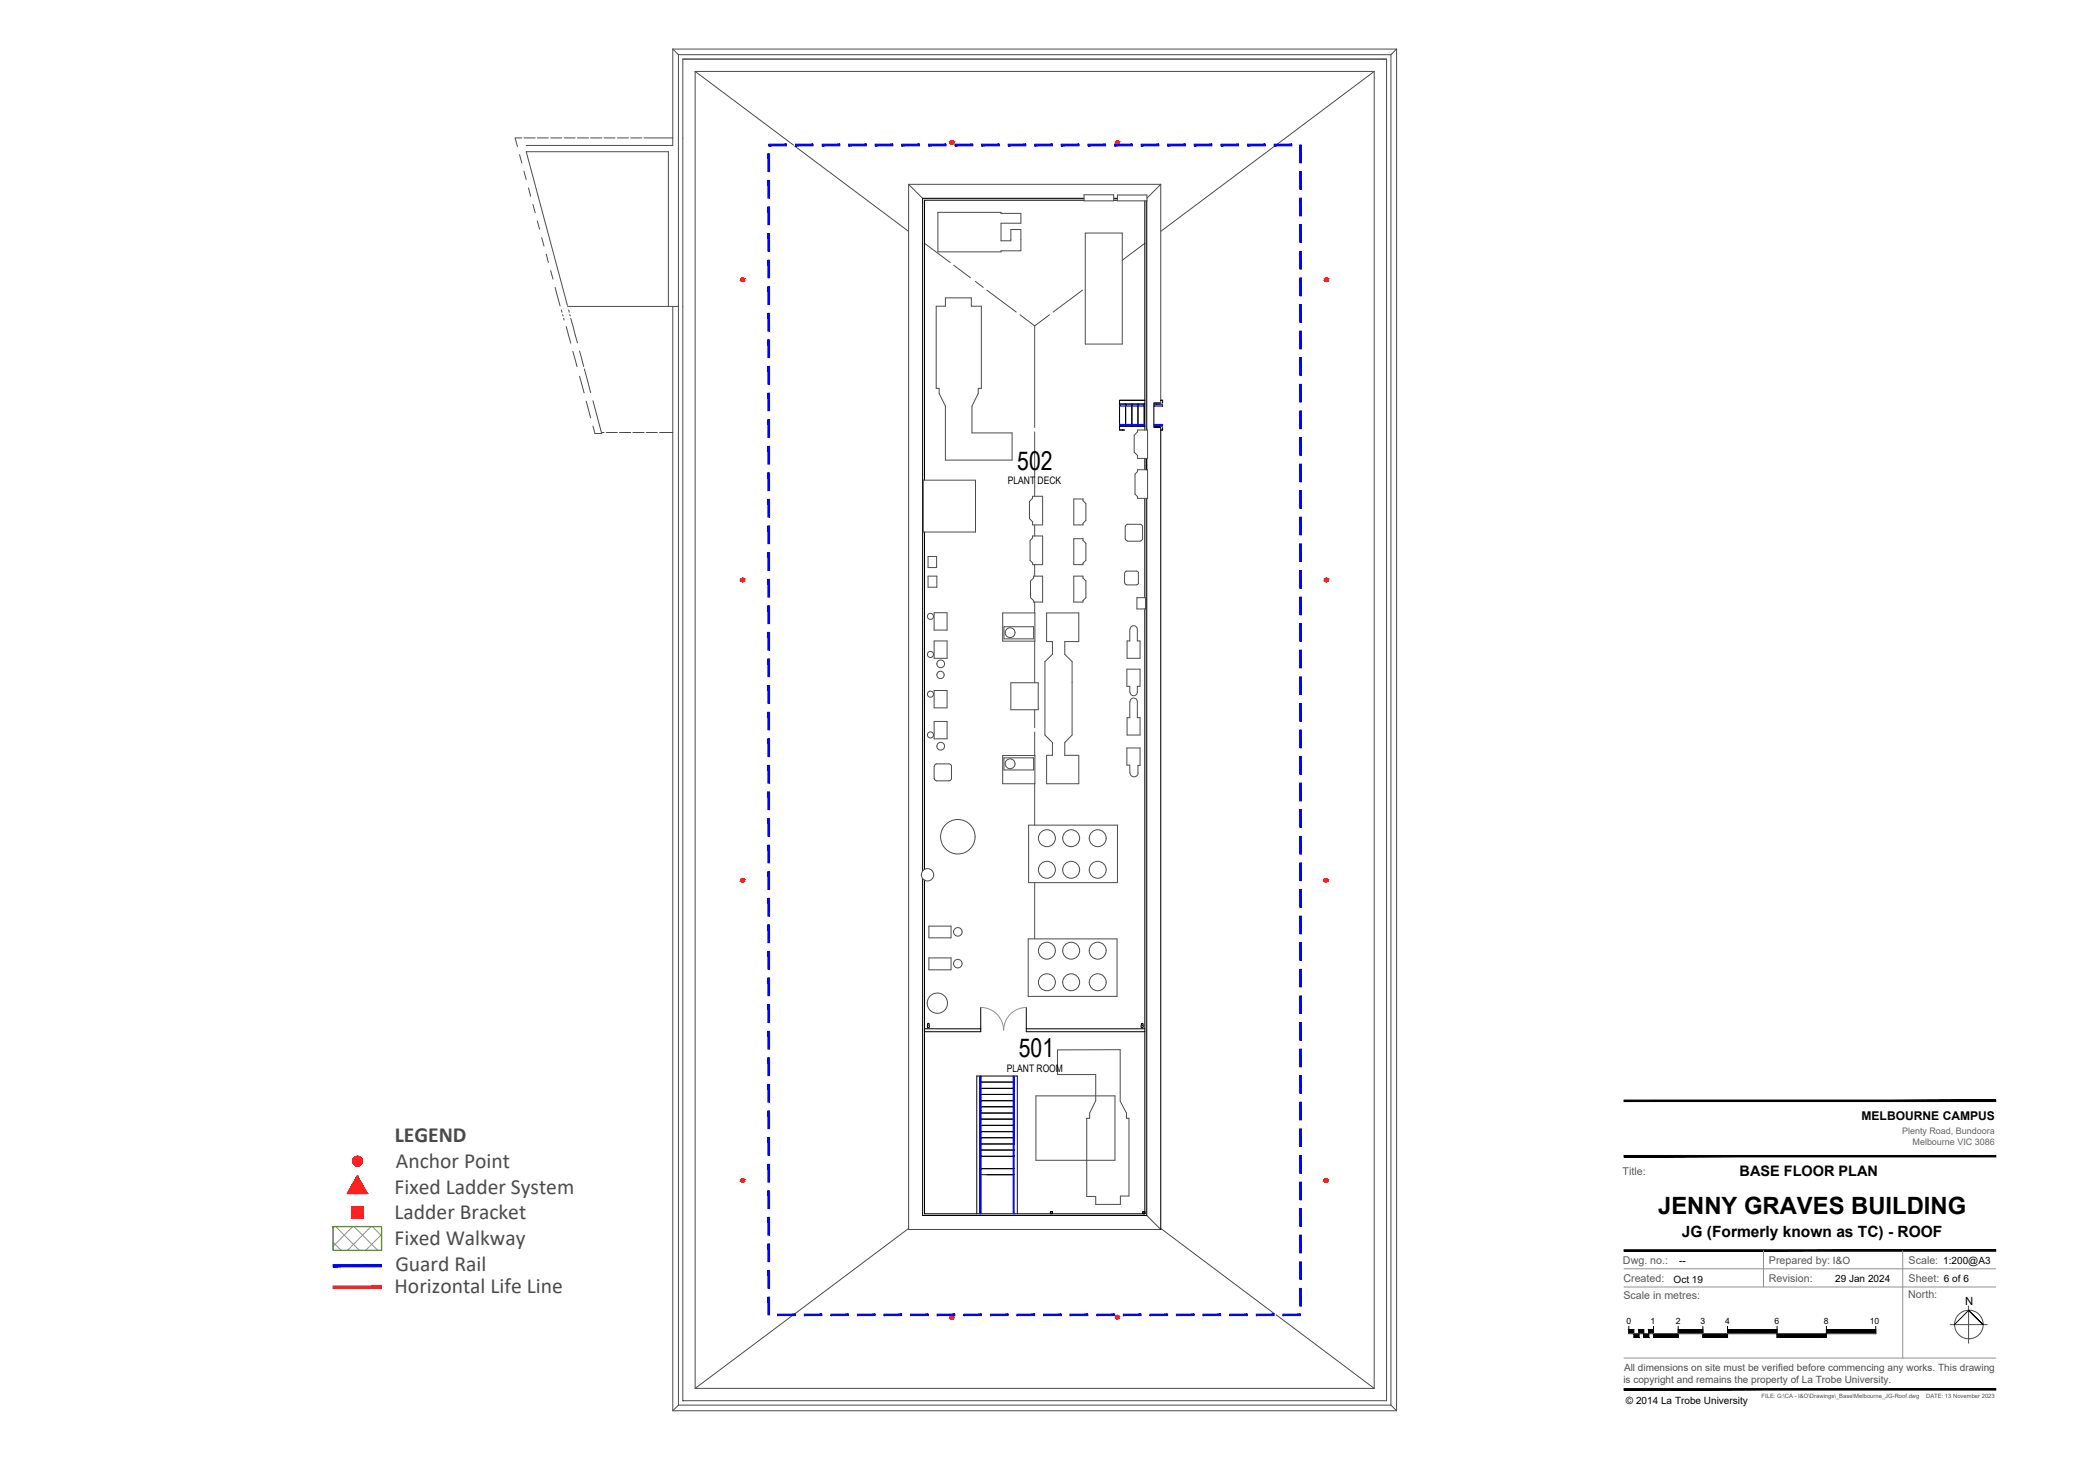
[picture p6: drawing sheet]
<svg xmlns="http://www.w3.org/2000/svg" width="420mm" height="297mm" viewBox="0 0 420 297" stroke-linecap="round" stroke-linejoin="round" font-family="sans-serif">
<defs><g id="words">
<g font-size="5.2">
<text x="206" y="95.2">502</text>
<text x="206.3" y="214.1">501</text>
</g>
<text font-size="4.8" x="335.7" y="245.8">JENNY GRAVES BUILDING</text>
<g font-size="4.4" fill="#4c4c4c">
<text x="79.9" y="231.3">LEGEND</text>
<text x="80.2" y="236.5">Anchor Point</text>
<text x="79.9" y="241.7">Fixed Ladder System</text>
<text x="79.9" y="246.9">Ladder Bracket</text>
<text x="79.9" y="252.1">Fixed Walkway</text>
<text x="80.1" y="257.3">Guard Rail</text>
<text x="79.9" y="261.7">Horizontal Life Line</text>
</g>
<text font-size="3.1" x="340.6" y="250.6">JG (Formerly known as TC) - ROOF</text>
<text font-size="2.9" x="352.3" y="238.1">BASE FLOOR PLAN</text>
<text font-size="2.4" x="376.9" y="226.7">MELBOURNE CAMPUS</text>
<text font-size="2.3" x="397.9" y="264.2">N</text>
<g font-size="2.2" fill="#595959">
<text x="328.5" y="237.8">Title:</text>
<text x="328.6" y="255.9">Dwg. no.:</text>
<text x="358.2" y="255.9">Prepared by: I&amp;O</text>
<text x="386.5" y="255.9">Scale: 1:200@A3</text>
<text x="328.7" y="263">Scale in metres:</text>
<text x="328.7" y="259.5">Created:</text>
<text x="358.1" y="259.5">Revision:</text>
<text x="386.4" y="262.9">North:</text>
<text x="386.5" y="259.5">Sheet: 6 of 6</text>
</g>
<g font-size="2.1">
<text x="204.1" y="98.1">PLANT DECK</text>
<text x="203.9" y="217">PLANT ROOM</text>
</g>
<g font-size="2">
<text x="340" y="256">--</text>
<text x="338.9" y="259.7">Oct 19</text>
<text x="371.6" y="259.7">29 Jan 2024</text>
<text x="329.2" y="284.3">© 2014 La Trobe University</text>
</g>
<g font-size="2" fill="#4f4f4f">
<text x="328.7" y="280">is copyright and remains the property of La Trobe University.</text>
<text x="328.8" y="277.6">All dimensions on site must be verified before commencing any works. This drawing</text>
</g>
<g font-size="1.8" fill="#636363">
<text x="385.1" y="229.6">Plenty Road, Bundoora</text>
<text x="387.3" y="231.9">Melbourne VIC 3086</text>
</g>
<g font-size="1.7">
<text x="329.4" y="268">0</text>
<text x="334.2" y="268">1</text>
<text x="339.3" y="268">2</text>
<text x="344.3" y="268">3</text>
<text x="349.3" y="268">4</text>
<text x="359.3" y="268">6</text>
<text x="369.3" y="268">8</text>
<text x="378.6" y="268">10</text>
</g>
<g font-size="1.2" fill="#4f4f4f">
<text x="356.7" y="283.1">FILE: G:\CA - I&amp;O\Drawings\_Base\Melbourne_JG-Roof.dwg</text>
<text x="390" y="283.1">DATE: 13 November 2023</text>
</g>
</g></defs>
<!-- layer: Title Block -->
<g fill="#000" stroke="#000" stroke-width=".2">
<path d="M329.8 269.2l1 .8v-.8zM329.8 269.2l1 .8h-1z"/>
<path d="M330.8 270l1.1 .8v-.8zM330.8 270l1.1 .8h-1.1z"/>
<path d="M331.9 269.2l.9 .8v-.8zM331.9 269.2l.9 .8h-.9z"/>
<path d="M332.8 270l1 .8v-.8zM332.8 270l1 .8h-1z"/>
<path d="M333.8 269.2l1 .8v-.8zM333.8 269.2l1 .8h-1z"/>
<path d="M334.8 270l5 .8v-.8zM334.8 270l5 .8h-5z"/>
<path d="M339.8 269.2l5 .8v-.8zM339.8 269.2l5 .8h-5z"/>
<path d="M344.8 270l5 .8v-.8zM344.8 270l5 .8h-5z"/>
<path d="M349.8 269.2l10 .8v-.8zM349.8 269.2l10 .8h-10z"/>
<path d="M359.8 270l10 .8v-.8zM359.8 270l10 .8h-10z"/>
<path d="M369.8 269.2l10 .8v-.8zM369.8 269.2l10 .8h-10z"/>
</g>
<path d="M329.8 269.2h1M329.8 268.5v1.5M334.8 269.2h-1v1.6h-1v-1.6h-.9v1.6h-1.1M334.8 268.5v2.3h5v-2.3M339.8 269.2h5M344.8 268.5v2.3h5v-2.3M349.8 269.2h10M359.8 268.5v2.3h10v-2.3M369.8 269.2h10M379.8 268.5v1.5M398.6 265.3l2.9 2.9-2.9-2.9-2.9 2.9" fill="none" stroke="#000" stroke-width=".2"/>
<g fill="none" stroke="#4c4c4c" stroke-width=".2">
<path d="M329.8 270h50M394.9 268.2h7.5M398.6 264.4v7.6"/>
<circle cx="398.7" cy="268.2" r="2.9"/>
</g>
<!-- layer: A-Fall Prev__Ladder Bracket -->
<g fill="none" stroke="#ff1f1f" stroke-width=".25">
<path d="M71.2 244.3h.1M71.2 244.3h.1l-.1 .2 .2-.2-.2 .2 .2-.2-.2 .2 .2-.2M71.2 244.5l.3-.2zM71.2 244.6l.3-.3zM71.2 245.1l.9-.8zM71.2 245.2l.9-.9zM71.2 245.3l1-1zM71.2 245.8l1.5-1.5zM71.2 245.9l1.6-1.6zM71.2 246.4l2.1-2.1zM71.2 246.5l2.2-2.2zM71.2 246.6l2.2-2.3z"/>
<path d="M71.2 244.3h2.2v2.3h-2.2zM72 244.3l-.8 .8 .8-.8-.8 .8 .8-.8-.8 .8 .8-.8-.8 .8 .8-.8-.8 .8 .8-.8-.8 .8 .8-.8-.8 .8 .8-.8-.8 .8 .8-.8-.8 .8 .8-.8-.8 .8 .8-.8-.8 .8 .8-.8-.8 .8 .8-.8-.8 .8 .8-.8-.8 .8 .8-.8-.8 .8 .8-.8-.8 .8 .8-.8-.8 .8 .8-.8-.8 .8 .8-.8-.8 .8 .8-.8-.8 .8 .8-.8-.8 .8 .8-.8-.8 .8 .8-.8-.8 .8 .8-.8-.8 .8 .8-.8-.8 .8 .8-.8-.8 .8 .8-.8-.8 .8 .8-.8-.8 .8 .8-.8-.8 .8 .8-.8-.8 .8 .8-.8-.8 .8 .8-.8-.8 .8 .7-.8-.7 .8 .7-.8-.7 .8 .7-.8-.7 .8 .7-.8-.7 .8 .7-.8-.7 .8 .7-.8-.7 .8 .7-.8-.7 .8 .7-.8-.7 .8 .7-.8-.7 .8 .7-.8-.7 .8 .7-.8-.7 .7 .7-.7-.7 .7 .7-.7-.7 .7 .7-.7-.7 .7 .7-.7-.7 .7 .7-.7-.7 .7 .7-.7-.7 .7 .7-.7-.7 .7 .7-.7-.7 .7 .7-.7-.7 .7 .7-.7-.7 .7 .7-.7-.7 .7 .7-.7-.7 .7 .7-.7-.7 .7 .7-.7-.7 .7 .7-.7-.7 .7 .7-.7-.7 .7 .7-.7-.7 .7 .7-.7-.7 .7 .7-.7-.7 .7 .7-.7-.7 .7 .7-.7-.7 .7 .6-.7-.6 .7 .6-.7-.6 .7 .6-.7-.6 .7 .6-.7-.6 .7 .6-.7-.6 .7 .6-.7-.6 .7 .6-.7-.6 .7 .6-.7-.6 .7 .6-.7-.6 .7 .6-.7-.6 .7 .6-.7-.6 .6 .6-.6-.6 .6 .6-.6-.6 .6 .6-.6-.6 .6 .6-.6-.6 .6 .6-.6-.6 .6 .6-.6-.6 .6 .6-.6-.6 .6 .6-.6-.6 .6 .6-.6-.6 .6 .6-.6-.6 .6 .6-.6-.6 .6 .6-.6-.6 .6 .6-.6-.6 .6 .6-.6-.6 .6 .6-.6-.6 .6 .6-.6-.6 .6 .6-.6-.6 .6 .6-.6-.6 .6 .6-.6-.6 .6 .6-.6-.6 .6 .6-.6-.6 .6 .6-.6-.6 .6 .6-.6-.6 .6 .6-.6-.6 .6 .6-.6-.6 .6 .6-.6-.6 .6 .6-.6-.6 .6 .6-.6-.6 .6 .6-.6-.6 .6 .6-.6-.6 .6 .6-.6-.6 .6 .6-.6-.6 .5 .6-.5-.6 .5 .6-.5-.6 .5 .6-.5-.6 .5 .6-.5-.6 .5 .6-.5-.6 .5 .5-.5-.5 .5 .5-.5-.5 .5 .5-.5-.5 .5 .5-.5-.5 .5 .5-.5-.5 .5 .5-.5-.5 .5 .5-.5-.5 .5 .5-.5-.5 .5 .5-.5-.5 .5 .5-.5-.5 .5 .5-.5-.5 .4M72.6 244.3l-1.4 1.5 1.4-1.5-1.4 1.5 1.4-1.5-1.4 1.5 1.4-1.5-1.4 1.5 1.4-1.5-1.4 1.5 1.4-1.5-1.4 1.5 1.4-1.5-1.4 1.5 1.4-1.5-1.4 1.5 1.4-1.5-1.4 1.5 1.4-1.5-1.4 1.5 1.4-1.5-1.4 1.4 1.4-1.4-1.4 1.4 1.4-1.4-1.4 1.4 1.4-1.4-1.4 1.4 1.4-1.4-1.4 1.4 1.4-1.4-1.4 1.4 1.4-1.4-1.4 1.4 1.4-1.4-1.4 1.4 1.4-1.4-1.4 1.4 1.4-1.4-1.4 1.4 1.4-1.4-1.4 1.4 1.4-1.4-1.4 1.4 1.4-1.4-1.4 1.4 1.4-1.4-1.4 1.4 1.4-1.4-1.4 1.4 1.4-1.4-1.4 1.4 1.4-1.4-1.4 1.4 1.4-1.4-1.4 1.4 1.4-1.4-1.4 1.4 1.4-1.4-1.4 1.4 1.4-1.4-1.4 1.4 1.4-1.4-1.4 1.4 1.4-1.4-1.4 1.4 1.4-1.4-1.4 1.4 1.4-1.4-1.4 1.4 1.4-1.4-1.4 1.4 1.4-1.4-1.4 1.4 1.4-1.4-1.4 1.4 1.4-1.4-1.4 1.4 1.4-1.4-1.4 1.4 1.4-1.4-1.4 1.4 1.4-1.4-1.4 1.4 1.4-1.4-1.4 1.3 1.4-1.3-1.4 1.3 1.4-1.3-1.4 1.3 1.4-1.3-1.4 1.3 1.4-1.3-1.4 1.3 1.4-1.3-1.4 1.3 1.3-1.3-1.3 1.3 1.3-1.3-1.3 1.3 1.3-1.3-1.3 1.3 1.3-1.3-1.3 1.3 1.3-1.3-1.3 1.3 1.3-1.3-1.3 1.3 1.3-1.3-1.3 1.3 1.3-1.3-1.3 1.3 1.3-1.3-1.3 1.3 1.3-1.3-1.3 1.3 1.3-1.3-1.3 1.3 1.3-1.3-1.3 1.3 1.3-1.3-1.3 1.3 1.3-1.3-1.3 1.3 1.3-1.3-1.3 1.3 1.3-1.3-1.3 1.3 1.3-1.3-1.3 1.3 1.3-1.3-1.3 1.3 1.3-1.3-1.3 1.3 1.3-1.3-1.3 1.3 1.3-1.3-1.3 1.3 1.3-1.3-1.3 1.3 1.3-1.3-1.3 1.3 1.3-1.3-1.3 1.3 1.3-1.3-1.3 1.3 1.3-1.3-1.3 1.3 1.3-1.3-1.3 1.3 1.3-1.3-1.3 1.3 1.3-1.3-1.3 1.3 1.3-1.3-1.3 1.3 1.3-1.3-1.3 1.3 1.3-1.3-1.3 1.3 1.2-1.3-1.2 1.3 1.2-1.3-1.2 1.3 1.2-1.3-1.2 1.3 1.2-1.3-1.2 1.3 1.2-1.3-1.2 1.3 1.2-1.3-1.2 1.3 1.2-1.3-1.2 1.3 1.2-1.3-1.2 1.3 1.2-1.3-1.2 1.3 1.2-1.3-1.2 1.3 1.2-1.3-1.2 1.2 1.2-1.2-1.2 1.2 1.2-1.2-1.2 1.2 1.2-1.2-1.2 1.2 1.2-1.2-1.2 1.2 1.2-1.2-1.2 1.2 1.2-1.2-1.2 1.2 1.2-1.2-1.2 1.2 1.2-1.2-1.2 1.2 1.2-1.2-1.2 1.2 1.2-1.2-1.2 1.2 1.2-1.2-1.2 1.2 1.2-1.2-1.2 1.2 1.2-1.2-1.2 1.2 1.2-1.2-1.2 1.2 1.2-1.2-1.2 1.2 1.2-1.2-1.2 1.2 1.2-1.2-1.2 1.2 1.2-1.2-1.2 1.2 1.2-1.2-1.2 1.2 1.2-1.2-1.2 1.2 1.2-1.2-1.2 1.2 1.1-1.2-1.1 1.2 1.1-1.2-1.1 1.2 1.1-1.2-1.1 1.2 1.1-1.2-1.1 1.2 1.1-1.2-1.1 1.2 1.1-1.2-1.1 1.2 1.1-1.2-1.1 1.2 1.1-1.2-1.1 1.2 1.1-1.2-1.1 1.2 1.1-1.2-1.1 1.2 1.1-1.2-1.1 1M73.2 244.3l-2 2.1 2-2.1-2 2.1 2-2.1-2 2.1 2-2.1-2 2.1 2-2.1-2 2.1 2-2.1-2 2.1 2-2.1-2 2.1 2-2.1-2 2.1 2-2.1-2 2.1 2-2.1-2 2.1 2-2.1-2 2 2-2-2 2 2-2-2 2 2-2-2 2 2-2-2 2 2-2-2 2 2-2-2 2 2-2-2 2 2-2-2 2 2-2-2 2 2-2-2 2 2-2-2 2 2-2-2 2 2-2-2 2 2-2-2 2 2-2-2 2 2-2-2 2 2-2-2 2 2-2-2 2 2-2-2 2 2-2-2 2 2-2-2 2 2-2-2 2 2-2-2 2 2-2-2 2 2-2-2 2 2-2-2 2 2-2-2 2 2-2-2 2 2-2-2 2 2-2-2 2 2-2-2 2 2-2-2 1.9 2-1.9-2 1.9 2-1.9-2 1.9 2-1.9-2 1.9 2-1.9-2 1.9 2-1.9-2 1.9 1.9-1.9-1.9 1.9 1.9-1.9-1.9 1.9 1.9-1.9-1.9 1.9 1.9-1.9-1.9 1.9 1.9-1.9-1.9 1.9 1.9-1.9-1.9 1.9 1.9-1.9-1.9 1.9 1.9-1.9-1.9 1.9 1.9-1.9-1.9 1.9 1.9-1.9-1.9 1.9 1.9-1.9-1.9 1.9 1.9-1.9-1.9 1.9 1.9-1.9-1.9 1.9 1.9-1.9-1.9 1.9 1.9-1.9-1.9 1.9 1.9-1.9-1.9 1.9 1.9-1.9-1.9 1.9 1.9-1.9-1.9 1.9 1.9-1.9-1.9 1.9 1.9-1.9-1.9 1.9 1.9-1.9-1.9 1.9 1.9-1.9-1.9 1.9 1.9-1.9-1.9 1.9 1.9-1.9-1.9 1.9 1.9-1.9-1.9 1.9 1.9-1.9-1.9 1.9 1.9-1.9-1.9 1.9 1.9-1.9-1.9 1.9 1.9-1.9-1.9 1.9 1.9-1.9-1.9 1.9 1.9-1.9-1.9 1.9 1.9-1.9-1.9 1.9 1.8-1.9-1.8 1.9 1.8-1.9-1.8 1.9 1.8-1.9-1.8 1.9 1.8-1.9-1.8 1.9 1.8-1.9-1.8 1.9 1.8-1.9-1.8 1.9 1.8-1.9-1.8 1.9 1.8-1.9-1.8 1.9 1.8-1.9-1.8 1.9 1.8-1.9-1.8 1.9 1.8-1.9-1.8 1.8 1.8-1.8-1.8 1.8 1.8-1.8-1.8 1.8 1.8-1.8-1.8 1.8 1.8-1.8-1.8 1.8 1.8-1.8-1.8 1.8 1.8-1.8-1.8 1.8 1.8-1.8-1.8 1.8 1.8-1.8-1.8 1.8 1.8-1.8-1.8 1.8 1.8-1.8-1.8 1.8 1.8-1.8-1.8 1.8 1.8-1.8-1.8 1.8 1.8-1.8-1.8 1.8 1.8-1.8-1.8 1.8 1.8-1.8-1.8 1.8 1.8-1.8-1.8 1.7M73.4 244.3l-2.2 2.3zM73.4 244.4l-2.1 2.2zM73.4 244.5l-2 2.1 2-2.1-2 2.1 2-2.1-2 2.1 2-2.1-2 2.1 2-2.1-2 2.1 2-2.1-2 2.1 2-2.1-2 2.1 2-2.1-2 2.1 2-2.1-2 2.1 2-2.1-2 2.1 2-2.1-2 2.1 2-2.1-2 2.1 2-2.1-2 2.1 2-2.1-2 2.1 2-2.1-2 2.1 2-2.1-2 2.1 2-2.1-2 2.1 2-2.1-2 2.1 2-2.1-2 2.1 2-2.1-2 2.1 2-2.1-2 2.1 2-2.1-2 2.1 2-2.1-2 2.1 2-2.1-2 2.1 2-2.1-2 2.1 2-2.1-2 2.1 2-2.1-2 2.1 2-2.1-2 2.1 2-2.1-2 2.1 2-2.1-2 2.1 2-2.1-2 2.1 2-2.1-2 2.1 2-2.1-1.9 2.1 1.9-2.1-1.9 2.1 1.9-2.1-1.9 2.1 1.9-2.1-1.9 2.1 1.9-2.1-1.9 2.1 1.9-2.1-1.9 2.1 1.9-2-1.9 2 1.9-2-1.9 2 1.9-2-1.9 2 1.9-2-1.9 2 1.9-2-1.9 2 1.9-2-1.9 2 1.9-2-1.9 2 1.9-2-1.9 2 1.9-2-1.9 2 1.9-2-1.9 2 1.9-2-1.9 2 1.9-2-1.9 2 1.9-2-1.9 2 1.9-2-1.9 2 1.9-2-1.9 2 1.9-2-1.9 2 1.9-2-1.9 2 1.9-2-1.9 2 1.9-2-1.9 2 1.9-2-1.9 2 1.9-2-1.9 2 1.9-2-1.9 2 1.9-2-1.9 2 1.9-2-1.9 2 1.9-2-1.9 2 1.9-2-1.9 2 1.9-2-1.9 2 1.9-2-1.9 2 1.9-2-1.9 2 1.9-2-1.9 2 1.9-2-1.9 2 1.9-2-1.9 2 1.9-1.9-1.9 1.9 1.9-1.9-1.9 1.9 1.9-1.9-1.9 1.9 1.9-1.9-1.9 1.9 1.9-1.9-1.9 1.9 1.9-1.9-1.9 1.9 1.9-1.9-1.9 1.9 1.9-1.9-1.9 1.9 1.9-1.9-1.9 1.9 1.9-1.9-1.9 1.9 1.9-1.9-1.8 1.9 1.8-1.9-1.8 1.9 1.8-1.9-1.8 1.9 1.8-1.9-1.8 1.9 1.8-1.9-1.8 1.9 1.8-1.9-1.8 1.9 1.8-1.9-1.8 1.9 1.8-1.9-1.8 1.9 1.8-1.9-1.8 1.9 1.8-1.9-1.8 1.9 1.8-1.9-1.8 1.9 1.8-1.9-1.8 1.9 1.8-1.9-1.8 1.9 1.8-1.9-1.8 1.9 1.8-1.9-1.8 1.9 1.8-1.9-1.8 1.9 1.8-1.9-1.8 1.9 1.8-1.9-1.8 1.9 1.8-1.9-1.8 1.9 1.8-1.9-1.8 1.9 1.8-1.9-1.8 1.9 1.8-1.9-1.8 1.9 1.8-1.8-1.8 1.8 1.8-1.8-1.8 1.8 1.8-1.8-1.8 1.8 1.8-1.8-1.8 1.8 1.8-1.8-1.8 1.8 1.8-1.8-1.8 1.8 1.8-1.8-1.8 1.8 1.8-1.8-1.8 1.8 1.8-1.8-1.8 1.8 1.8-1.8-1.8 1.8 1.8-1.8-1.7 1.8 1.7-1.8-1.7 1.8 1.7-1.8-1.7 1.8 1.7-1.8-1.7 1.8 1.7-1.8-1.7 1.8 1.7-1.8-1.7 1.8 1.7-1.8-1.7 1.8 1.7-1.8-1.7 1.8 1.7-1.8-1.7 1.8 1.7-1.8-1.7 1.8 1.7-1.8-1.7 1.8 1.7-1.8-1.7 1.8 1.7-1.8-1.7 1.8 1.7-1.8-1.7 1.8 1.7-1.8-1.7 1.8 1.7-1.8-1.7 1.8 1.7-1.8-1.6 1.8M73.4 244.9l-1.6 1.7zM73.4 245l-1.5 1.6zM73.4 245.1l-1.4 1.5zM73.4 245.1l-1.4 1.5 1.4-1.5-1.4 1.5 1.4-1.5-1.4 1.5 1.4-1.5-1.4 1.5 1.4-1.5-1.4 1.5 1.4-1.5-1.4 1.5 1.4-1.5-1.4 1.5 1.4-1.5-1.4 1.5 1.4-1.5-1.4 1.5 1.4-1.5-1.4 1.5 1.4-1.5-1.4 1.5 1.4-1.5-1.4 1.5 1.4-1.5-1.4 1.5 1.4-1.5-1.4 1.5 1.4-1.5-1.4 1.5 1.4-1.5-1.4 1.5 1.4-1.5-1.3 1.5 1.3-1.5-1.3 1.5 1.3-1.5-1.3 1.5 1.3-1.5-1.3 1.5 1.3-1.5-1.3 1.5 1.3-1.5-1.3 1.5 1.3-1.4-1.3 1.4 1.3-1.4-1.3 1.4 1.3-1.4-1.3 1.4 1.3-1.4-1.3 1.4 1.3-1.4-1.3 1.4 1.3-1.4-1.3 1.4 1.3-1.4-1.3 1.4 1.3-1.4-1.3 1.4 1.3-1.4-1.3 1.4 1.3-1.4-1.3 1.4 1.3-1.4-1.3 1.4 1.3-1.4-1.3 1.4 1.3-1.4-1.3 1.4 1.3-1.4-1.3 1.4 1.3-1.4-1.3 1.4 1.3-1.4-1.3 1.4 1.3-1.4-1.3 1.4 1.3-1.4-1.3 1.4 1.3-1.4-1.3 1.4 1.3-1.4-1.3 1.4 1.3-1.4-1.3 1.4 1.3-1.4-1.3 1.4 1.3-1.4-1.3 1.4 1.3-1.4-1.3 1.4 1.3-1.4-1.3 1.4 1.3-1.4-1.3 1.4 1.3-1.4-1.3 1.4 1.3-1.4-1.3 1.4 1.3-1.4-1.3 1.4 1.3-1.4-1.3 1.4 1.3-1.4-1.3 1.4 1.3-1.4-1.3 1.4 1.3-1.3-1.3 1.3 1.3-1.3-1.3 1.3 1.3-1.3-1.3 1.3 1.3-1.3-1.3 1.3 1.3-1.3-1.3 1.3 1.3-1.3-1.3 1.3 1.3-1.3-1.3 1.3 1.3-1.3-1.3 1.3 1.3-1.3-1.3 1.3 1.3-1.3-1.3 1.3 1.3-1.3-1.2 1.3 1.2-1.3-1.2 1.3 1.2-1.3-1.2 1.3 1.2-1.3-1.2 1.3 1.2-1.3-1.2 1.3 1.2-1.3-1.2 1.3 1.2-1.3-1.2 1.3 1.2-1.3-1.2 1.3 1.2-1.3-1.2 1.3 1.2-1.3-1.2 1.3 1.2-1.3-1.2 1.3 1.2-1.3-1.2 1.3 1.2-1.3-1.2 1.3 1.2-1.3-1.2 1.3 1.2-1.3-1.2 1.3 1.2-1.3-1.2 1.3 1.2-1.3-1.2 1.3 1.2-1.3-1.2 1.3 1.2-1.3-1.2 1.3 1.2-1.3-1.2 1.3 1.2-1.3-1.2 1.3 1.2-1.3-1.2 1.3 1.2-1.3-1.2 1.3 1.2-1.3-1.2 1.3 1.2-1.3-1.2 1.3 1.2-1.3-1.2 1.3 1.2-1.3-1.2 1.3 1.2-1.3-1.2 1.3 1.2-1.3-1.2 1.3 1.2-1.3-1.2 1.3 1.2-1.3-1.2 1.3 1.2-1.3-1.2 1.3 1.2-1.3-1.1 1.3 1.1-1.3-1.1 1.3 1.1-1.3-1.1 1.3 1.1-1.3-1.1 1.3 1.1-1.3-1.1 1.3 1.1-1.3-1.1 1.3 1.1-1.2-1.1 1.2 1.1-1.2-1.1 1.2 1.1-1.2-1.1 1.2 1.1-1.2-1.1 1.2 1.1-1.2-1.1 1.2 1.1-1.2-1.1 1.2 1.1-1.2-1.1 1.2 1.1-1.2-1.1 1.2 1.1-1.2-1.1 1.2 1.1-1.2-1.1 1.2 1.1-1.2-1 1.2M73.4 245.5l-1 1.1z"/>
<path d="M73.4 245.6l-.9 1zM73.4 245.7l-.8 .9zM73.4 245.7l-.8 .9 .8-.9-.8 .9 .8-.9-.8 .9 .8-.9-.8 .9 .8-.9-.8 .9 .8-.9-.8 .9 .8-.8-.8 .8 .8-.8-.8 .8 .8-.8-.8 .8 .8-.8-.8 .8 .8-.8-.8 .8 .8-.8-.8 .8 .8-.8-.8 .8 .8-.8-.8 .8 .8-.8-.8 .8 .8-.8-.8 .8 .8-.8-.7 .8 .7-.8-.7 .8 .7-.8-.7 .8 .7-.8-.7 .8 .7-.8-.7 .8 .7-.8-.7 .8 .7-.8-.7 .8 .7-.8-.7 .8 .7-.8-.7 .8 .7-.8-.7 .8 .7-.8-.7 .8 .7-.8-.7 .8 .7-.8-.7 .8 .7-.8-.7 .8 .7-.8-.7 .8 .7-.8-.7 .8 .7-.8-.7 .8 .7-.8-.7 .8 .7-.8-.7 .8 .7-.8-.7 .8 .7-.8-.7 .8 .7-.8-.7 .8 .7-.7-.7 .7 .7-.7-.7 .7 .7-.7-.7 .7 .7-.7-.7 .7 .7-.7-.7 .7 .7-.7-.7 .7 .7-.7-.7 .7 .7-.7-.7 .7 .7-.7-.7 .7 .7-.7-.7 .7 .7-.7-.6 .7 .6-.7-.6 .7 .6-.7-.6 .7 .6-.7-.6 .7 .6-.7-.6 .7 .6-.7-.6 .7 .6-.7-.6 .7 .6-.7-.6 .7 .6-.7-.6 .7 .6-.7-.6 .7 .6-.7-.6 .7 .6-.7-.6 .7 .6-.7-.6 .7 .6-.7-.6 .7 .6-.7-.6 .7 .6-.7-.6 .7 .6-.7-.6 .7 .6-.7-.6 .7 .6-.7-.6 .7 .6-.7-.6 .7 .6-.7-.6 .7 .6-.7-.6 .7 .6-.7-.6 .7 .6-.7-.6 .7 .6-.7-.6 .7 .6-.7-.6 .7 .6-.7-.6 .7 .6-.7-.6 .7 .6-.7-.6 .7 .6-.7-.6 .7 .6-.7-.6 .7 .6-.7-.6 .7 .6-.7-.5 .7 .5-.7-.5 .7 .5-.7-.5 .7 .5-.7-.5 .7 .5-.7-.5 .7 .5-.7-.5 .7 .5-.6-.5 .6 .5-.6-.5 .6 .5-.6-.5 .6 .5-.6-.5 .6 .5-.6-.5 .6 .5-.6-.5 .6 .5-.6-.5 .6 .5-.6-.5 .6 .5-.6-.5 .6 .5-.6-.5 .6 .5-.6-.5 .6 .5-.6-.5 .6 .5-.6-.5 .6 .5-.6-.5 .6 .5-.6-.5 .6 .5-.6-.5 .6 .5-.6-.5 .6 .5-.6-.5 .6 .5-.6-.5 .6 .5-.6-.5 .6 .5-.6-.5 .6 .5-.6-.5 .6 .5-.6-.5 .6 .5-.6-.5 .6 .5-.6-.5 .6 .5-.6-.5 .6 .5-.6-.4 .6M73.4 246.2l-.3 .4zM73.4 246.2l-.2 .4zM73.4 246.3l-.2 .3zM73.4 246.4l-.1 .2 .1-.2-.1 .2 .1-.2-.1 .2 .1-.2-.1 .2 .1-.2-.1 .2 .1-.2-.1 .2 .1-.2-.1 .2 .1-.2-.1 .2 .1-.2-.1 .2 .1-.2-.1 .2 .1-.2-.1 .2 .1-.2-.1 .2 .1-.2-.1 .2 .1-.2-.1 .2 .1-.2-.1 .2 .1-.2-.1 .2 .1-.2-.1 .2 .1-.2-.1 .2 .1-.2-.1 .2 .1-.2-.1 .2 .1-.2-.1 .2 .1-.2-.1 .2 .1-.1-.1 .1 .1-.1-.1 .1 .1-.1-.1 .1 .1-.1-.1 .1 .1-.1-.1 .1 .1-.1-.1 .1 .1-.1-.1 .1 .1-.1-.1 .1 .1-.1-.1 .1 .1-.1-.1 .1 .1-.1v.1"/>
</g>
<!-- layer: A-Fall Prev__Fixed Ladder System -->
<g fill="none" stroke="#ff1f1f" stroke-width=".25">
<path d="M71.3 239.9l1.3-1.3-1.4 1.4M71.4 239.8l1.2-1.2-1.2 1.2M71.5 239.5l1.1-1-1.1 1.1M71.7 239.3l.8-.9-.9 1M71.9 238.8l.6-.5-.6 .6M72.1 238.6l.3-.4-.4 .5M72.2 238.4l.2-.2-.3 .3M72.3 238.1h.1M72.3 238.1l2.1 3.6h-4.1zM72.3 238.1v.1M72.4 238.2l-.2 .1M72.4 238.3l-.4 .4"/>
<path d="M72.5 238.4l-.7 .6M72.5 238.4l-.7 .7M72.6 238.5l-1.1 1.2M72.6 238.7l-1.4 1.4M72.7 238.7l-1.7 1.8M72.7 238.8l-1.7 1.8M72.8 238.8l-2 2M72.8 238.9l-2.1 2.1M72.9 239l-2.4 2.3M72.9 239.1l-2.5 2.6M73 239.2l-2.6 2.5M73 239.3l-2.4 2.4 2.4-2.4"/>
<path d="M73 239.3l-2.4 2.4M73.1 239.4l-2.3 2.3M73.2 239.5l-2.2 2.2M73.2 239.6l-2 2.1M73.2 239.7l-2 2M73.3 239.8l-1.9 1.9M73.4 239.9l-1.9 1.8M70.4 241.6l2.5-2.5-2.6 2.6M70.5 241.4l2.4-2.4-2.5 2.5M70.7 241.1l2.1-2.1-2.2 2.2M70.7 241.7l2.3-2.4-2.3 2.4M70.8 240.9l2-2-2.1 2"/>
<path d="M70.9 241.7l2.2-2.2-2.2 2.2M71.1 241.7l2.1-2.1-2.1 2.1M71.2 240.2l1.5-1.5-1.6 1.6M71.3 241.7l2-2-2 2M71.5 241.7l1.8-1.9-1.8 1.9M71.6 241.7l1.8-1.8-1.8 1.8M71.8 241.7l1.6-1.6-1.6 1.6M72.1 241.7l1.4-1.5-1.4 1.5M72.2 241.7l1.4-1.4-1.4 1.4M72.3 241.7l1.3-1.3-1.3 1.3M72.4 241.7l1.3-1.3-1.3 1.3M72.5 241.7l1.2-1.2-1.1 1.2"/>
<path d="M72.6 241.7l1.1-1.1-1 1.1M72.8 241.7l1-1-1 1M72.9 241.7l.9-1-.9 1M73 241.7l.9-.9-.8 .9M73.4 240l-1.7 1.7M73.4 241.7l.6-.6-.5 .6M73.4 240.1l-1.5 1.6M73.5 240.1l-1.6 1.6 1.6-1.6M73.5 240.2l-1.5 1.5M73.6 240.3l-1.5 1.4M73.6 240.4l-1.3 1.3M73.7 241.7l.4-.5-.4 .5"/>
<path d="M73.7 240.6l-1.1 1.1 1.1-1.1M73.8 241.7l.4-.4-.4 .4M73.8 240.7l-1.1 1M73.8 240.8l-.9 .9M73.9 240.9l-.7 .8M74 241l-.8 .7M74 241l-.7 .7M74 241.7l.3-.2-.2 .2M74 241.1l-.6 .6M74.1 241.2l-.5 .5M74.1 241.3l-.4 .4M74.2 241.7l.1-.1-.1 .1"/>
<path d="M74.2 241.4l-.3 .3M74.2 241.4l-.3 .3 .3-.3M74.2 241.5l-.2 .2M74.3 241.7h.1M74.3 241.5l-.3 .2M74.3 241.5l-.2 .2"/>
</g>
<!-- layer: A-Fall Prev__Guard Rail -->
<g fill="#0101ff" stroke="#0101ff" stroke-width=".2">
<path d="M67.4 256.1v.4l9.9-.4zM67.4 256.5l9.9-.4v.4z"/>
<path d="M263.2 29.4l.3 3.6v-3.6zM263.2 29.4l.3 3.6h-.3z"/>
<path d="M263.2 34.7l.3 3.6v-3.6zM263.2 34.7l.3 3.6h-.3z"/>
<path d="M263.2 40.1l.3 3.6v-3.6zM263.2 40.1l.3 3.6h-.3z"/>
<path d="M263.2 45.5l.3 3.6v-3.6zM263.2 45.5l.3 3.6h-.3z"/>
<path d="M263.2 50.9l.3 3.6v-3.6zM263.2 50.9l.3 3.6h-.3z"/>
<path d="M263.2 56.3l.3 3.6v-3.6zM263.2 56.3l.3 3.6h-.3z"/>
<path d="M263.2 61.7l.3 3.6v-3.6zM263.2 61.7l.3 3.6h-.3z"/>
<path d="M263.2 67l.3 3.6v-3.6zM263.2 67l.3 3.6h-.3z"/>
<path d="M263.2 72.4l.3 3.6v-3.6zM263.2 72.4l.3 3.6h-.3z"/>
<path d="M263.2 77.8l.3 3.6v-3.6zM263.2 77.8l.3 3.6h-.3z"/>
<path d="M263.2 83.2l.3 3.6v-3.6zM263.2 83.2l.3 3.6h-.3z"/>
<path d="M263.2 88.6l.3 3.6v-3.6zM263.2 88.6l.3 3.6h-.3z"/>
<path d="M263.2 94l.3 3.6v-3.6zM263.2 94l.3 3.6h-.3z"/>
<path d="M263.2 99.3l.3 3.6v-3.6zM263.2 99.3l.3 3.6h-.3z"/>
<path d="M263.2 104.7l.3 3.6v-3.6zM263.2 104.7l.3 3.6h-.3z"/>
<path d="M263.2 110.1l.3 3.6v-3.6zM263.2 110.1l.3 3.6h-.3z"/>
<path d="M263.2 115.5l.3 3.6v-3.6zM263.2 115.5l.3 3.6h-.3z"/>
<path d="M263.2 120.9l.3 3.6v-3.6zM263.2 120.9l.3 3.6h-.3z"/>
<path d="M263.2 126.3l.3 3.6v-3.6zM263.2 126.3l.3 3.6h-.3z"/>
<path d="M263.2 131.6l.3 3.6v-3.6zM263.2 131.6l.3 3.6h-.3z"/>
<path d="M263.2 137.1l.3 3.5v-3.5zM263.2 137.1l.3 3.5h-.3z"/>
<path d="M263.2 142.4l.3 3.6v-3.6zM263.2 142.4l.3 3.6h-.3z"/>
<path d="M263.2 147.8l.3 3.6v-3.6zM263.2 147.8l.3 3.6h-.3z"/>
<path d="M263.2 153.2l.3 3.6v-3.6zM263.2 153.2l.3 3.6h-.3z"/>
<path d="M263.2 158.6l.3 3.6v-3.6zM263.2 158.6l.3 3.6h-.3z"/>
<path d="M263.2 163.9l.3 3.6v-3.6zM263.2 163.9l.3 3.6h-.3z"/>
<path d="M263.2 169.4l.3 3.5v-3.5zM263.2 169.4l.3 3.5h-.3z"/>
<path d="M263.2 174.7l.3 3.6v-3.6zM263.2 174.7l.3 3.6h-.3z"/>
<path d="M263.2 180.1l.3 3.6v-3.6zM263.2 180.1l.3 3.6h-.3z"/>
<path d="M263.2 185.5l.3 3.6v-3.6zM263.2 185.5l.3 3.6h-.3z"/>
<path d="M263.2 190.9l.3 3.6v-3.6zM263.2 190.9l.3 3.6h-.3z"/>
<path d="M263.2 196.3l.3 3.5v-3.5zM263.2 196.3l.3 3.5h-.3z"/>
<path d="M263.2 201.7l.3 3.5v-3.5zM263.2 201.7l.3 3.5h-.3z"/>
<path d="M263.2 207l.3 3.6v-3.6zM263.2 207l.3 3.6h-.3z"/>
<path d="M263.2 212.4l.3 3.6v-3.6zM263.2 212.4l.3 3.6h-.3z"/>
<path d="M263.2 217.8l.3 3.6v-3.6zM263.2 217.8l.3 3.6h-.3z"/>
<path d="M263.2 223.2l.3 3.6v-3.6zM263.2 223.2l.3 3.6h-.3z"/>
<path d="M263.2 228.6l.3 3.5v-3.5zM263.2 228.6l.3 3.5h-.3z"/>
<path d="M263.2 234l.3 3.6v-3.6zM263.2 234l.3 3.6h-.3z"/>
<path d="M263.2 239.3l.3 3.6v-3.6zM263.2 239.3l.3 3.6h-.3z"/>
<path d="M263.2 244.7l.3 3.6v-3.6zM263.2 244.7l.3 3.6h-.3z"/>
<path d="M263.2 250.1l.3 3.6v-3.6zM263.2 250.1l.3 3.6h-.3z"/>
<path d="M263.2 255.5l.3 3.6v-3.6zM263.2 255.5l.3 3.6h-.3z"/>
<path d="M263.2 260.9l.3 3.5v-3.5zM263.2 260.9l.3 3.5h-.3z"/>
<path d="M259.8 266.4h3.6v-.3zM259.8 266.1h3.6l-3.6 .3z"/>
<path d="M254.4 266.4h3.6v-.3zM254.4 266.1h3.6l-3.6 .3z"/>
<path d="M249 266.4h3.6v-.3zM249 266.1h3.6l-3.6 .3z"/>
<path d="M243.6 266.4h3.6v-.3zM243.6 266.1h3.6l-3.6 .3z"/>
<path d="M238.2 266.4h3.6v-.3zM238.2 266.1h3.6l-3.6 .3z"/>
<path d="M232.8 266.4h3.6v-.3zM232.8 266.1h3.6l-3.6 .3z"/>
<path d="M227.5 266.4h3.6v-.3zM227.5 266.1h3.6l-3.6 .3z"/>
<path d="M222.1 266.4h3.5v-.3zM222.1 266.1h3.5l-3.5 .3z"/>
<path d="M216.7 266.4h3.6v-.3zM216.7 266.1h3.6l-3.6 .3z"/>
<path d="M211.3 266.4h3.6v-.3zM211.3 266.1h3.6l-3.6 .3z"/>
<path d="M205.9 266.4h3.6v-.3zM205.9 266.1h3.6l-3.6 .3z"/>
<path d="M200.5 266.4h3.6v-.3zM200.5 266.1h3.6l-3.6 .3z"/>
<path d="M195.2 266.4h3.5v-.3zM195.2 266.1h3.5l-3.5 .3z"/>
<path d="M189.7 266.4h3.6v-.3zM189.7 266.1h3.6l-3.6 .3z"/>
<path d="M184.4 266.4h3.6v-.3zM184.4 266.1h3.6l-3.6 .3z"/>
<path d="M179 266.4h3.6v-.3zM179 266.1h3.6l-3.6 .3z"/>
<path d="M173.6 266.4h3.6v-.3zM173.6 266.1h3.6l-3.6 .3z"/>
<path d="M168.2 266.4h3.6v-.3zM168.2 266.1h3.6l-3.6 .3z"/>
<path d="M162.9 266.4h3.5v-.3zM162.9 266.1h3.5l-3.5 .3z"/>
<path d="M157.4 266.4h3.6v-.3zM157.4 266.1h3.6l-3.6 .3z"/>
<path d="M155.5 262.7v3.5h.3zM155.5 262.7h.3v3.5z"/>
<path d="M155.5 257.2v3.6h.3zM155.5 257.2h.3v3.6z"/>
<path d="M155.5 251.9v3.6h.3zM155.5 251.9h.3v3.6z"/>
<path d="M155.5 246.5v3.6h.3zM155.5 246.5h.3v3.6z"/>
<path d="M155.5 241.1v3.6h.3zM155.5 241.1h.3v3.6z"/>
<path d="M155.5 235.7v3.6h.3zM155.5 235.7h.3v3.6z"/>
<path d="M155.5 230.4v3.5h.3zM155.5 230.4h.3v3.5z"/>
<path d="M155.5 224.9v3.6h.3zM155.5 224.9h.3v3.6z"/>
<path d="M155.5 219.6v3.6h.3zM155.5 219.6h.3v3.6z"/>
<path d="M155.5 214.2v3.6h.3zM155.5 214.2h.3v3.6z"/>
<path d="M155.5 208.8v3.6h.3zM155.5 208.8h.3v3.6z"/>
<path d="M155.5 203.4v3.6h.3zM155.5 203.4h.3v3.6z"/>
<path d="M155.5 198v3.6h.3zM155.5 198h.3v3.6z"/>
<path d="M155.5 192.6v3.6h.3zM155.5 192.6h.3v3.6z"/>
<path d="M155.5 187.3v3.6h.3zM155.5 187.3h.3v3.6z"/>
<path d="M155.5 181.9v3.6h.3zM155.5 181.9h.3v3.6z"/>
<path d="M155.5 176.5v3.6h.3zM155.5 176.5h.3v3.6z"/>
<path d="M155.5 171.1v3.6h.3zM155.5 171.1h.3v3.6z"/>
<path d="M155.5 165.7v3.6h.3zM155.5 165.7h.3v3.6z"/>
<path d="M155.5 160.3v3.6h.3zM155.5 160.3h.3v3.6z"/>
<path d="M155.5 155v3.6h.3zM155.5 155h.3v3.6z"/>
<path d="M155.5 149.6v3.6h.3zM155.5 149.6h.3v3.6z"/>
<path d="M155.5 144.2v3.6h.3zM155.5 144.2h.3v3.6z"/>
<path d="M155.5 138.8v3.6h.3zM155.5 138.8h.3v3.6z"/>
<path d="M155.5 133.4v3.6h.3zM155.5 133.4h.3v3.6z"/>
<path d="M155.5 128v3.6h.3zM155.5 128h.3v3.6z"/>
<path d="M155.5 122.7v3.6h.3zM155.5 122.7h.3v3.6z"/>
<path d="M155.5 117.3v3.6h.3zM155.5 117.3h.3v3.6z"/>
<path d="M155.5 111.9v3.6h.3zM155.5 111.9h.3v3.6z"/>
<path d="M155.5 106.5v3.6h.3zM155.5 106.5h.3v3.6z"/>
<path d="M155.5 101.1v3.6h.3zM155.5 101.1h.3v3.6z"/>
<path d="M155.5 95.7v3.6h.3zM155.5 95.7h.3v3.6z"/>
<path d="M155.5 90.4v3.6h.3zM155.5 90.4h.3v3.6z"/>
<path d="M155.5 85v3.5h.3zM155.5 85h.3v3.5z"/>
<path d="M155.5 79.6v3.6h.3zM155.5 79.6h.3v3.6z"/>
<path d="M155.5 74.2v3.6h.3zM155.5 74.2h.3v3.6z"/>
<path d="M155.5 68.8v3.6h.3zM155.5 68.8h.3v3.6z"/>
<path d="M155.5 63.4v3.6h.3zM155.5 63.4h.3v3.6z"/>
<path d="M155.5 58.1v3.6h.3zM155.5 58.1h.3v3.6z"/>
<path d="M155.5 52.7v3.5h.3zM155.5 52.7h.3v3.5z"/>
<path d="M155.5 47.3v3.6h.3zM155.5 47.3h.3v3.6z"/>
<path d="M155.5 41.9v3.6h.3zM155.5 41.9h.3v3.6z"/>
<path d="M155.5 36.5v3.6h.3zM155.5 36.5h.3v3.6z"/>
<path d="M155.5 31.1v3.6h.3zM155.5 31.1h.3v3.6z"/>
<path d="M155.7 29.2v.3l3.6-.3zM155.7 29.5l3.6-.3v.3z"/>
<path d="M161.1 29.2v.3l3.5-.3zM161.1 29.5l3.5-.3v.3z"/>
<path d="M166.5 29.2v.3l3.6-.3zM166.5 29.5l3.6-.3v.3z"/>
<path d="M171.8 29.2v.3l3.6-.3zM171.8 29.5l3.6-.3v.3z"/>
<path d="M177.2 29.2v.3l3.6-.3zM177.2 29.5l3.6-.3v.3z"/>
<path d="M182.6 29.2v.3l3.6-.3zM182.6 29.5l3.6-.3v.3z"/>
<path d="M188 29.2v.3l3.6-.3zM188 29.5l3.6-.3v.3z"/>
<path d="M193.4 29.2v.3l3.6-.3zM193.4 29.5l3.6-.3v.3z"/>
<path d="M198.8 29.2v.3l3.6-.3zM198.8 29.5l3.6-.3v.3z"/>
<path d="M204.1 29.2v.3l3.6-.3zM204.1 29.5l3.6-.3v.3z"/>
<path d="M209.5 29.2v.3l3.6-.3zM209.5 29.5l3.6-.3v.3z"/>
<path d="M214.9 29.2v.3l3.6-.3zM214.9 29.5l3.6-.3v.3z"/>
<path d="M220.3 29.2v.3l3.6-.3zM220.3 29.5l3.6-.3v.3z"/>
<path d="M225.7 29.2v.3l3.6-.3zM225.7 29.5l3.6-.3v.3z"/>
<path d="M231.1 29.2v.3l3.6-.3zM231.1 29.5l3.6-.3v.3z"/>
<path d="M236.4 29.2v.3l3.6-.3zM236.4 29.5l3.6-.3v.3z"/>
<path d="M241.8 29.2v.3l3.6-.3zM241.8 29.5l3.6-.3v.3z"/>
<path d="M247.2 29.2v.3l3.6-.3zM247.2 29.5l3.6-.3v.3z"/>
<path d="M252.6 29.2v.3l3.6-.3zM252.6 29.5l3.6-.3v.3z"/>
<path d="M258 29.2v.3l3.6-.3zM258 29.5l3.6-.3v.3z"/>
</g>
<!-- layer: A-Fall Prev__Horizontal Life Line -->
<path d="M67.4 260.4v.5l9.9-.5zM67.4 260.9l9.9-.5v.5z" fill="#ff1f1f" stroke="#ff1f1f" stroke-width=".2"/>
<!-- layer: A-Fall Prev__Fixed Walkway -->
<path d="M67.4 251.5l1.7 1.7M67.7 248.4l-.3 .3M68 248.4l4.8 4.8M71.4 248.4l-4 4M71.7 248.4l4.8 4.8M75.1 248.4l-4.7 4.8M75.4 248.4l1.9 1.8M77.3 250l-3.3 3.2" fill="none" stroke="#919191" stroke-width=".2"/>
<path d="M67.4 248.4h9.9v4.8h-9.9z" fill="none" stroke="#4d9900" stroke-width=".25"/>
<!-- layer: A-Fall Prev__Anchor Point -->
<g fill="none" stroke="#ff1f1f" stroke-width=".25">
<path d="M71.5 235.2l1-1zM71.5 235.3l1.1-1.1-1.1 1.1M71.5 234.8l.6-.5zM71.5 234.7l.5-.4-.5 .5M71.5 235.5l1.3-1.2zM71.6 234.6l.3-.3-.3 .3M71.6 234.6l.2-.2zM71.6 235.7l1.4-1.3zM71.8 234.4l-.1 .1M71.8 234.4l-.2 .2 .2-.2M71.8 234.3l-.2 .3zM71.9 234.3l-.3 .3z"/>
<path d="M71.9 234.3l-.4 .4zM72 234.3l-.5 .4M72 234.3l-.5 .4 .5-.4M72.1 234.2l-.6 .7 .6-.6M72.2 234.2l-.7 .7M72.2 234.2l-.7 .8zM72.3 234.2l-.8 .8M72.3 234.2l-.8 .8zM72.3 236l1-1zM72.3 236.1l1-1-1 1M72.3 234.2l-.8 .9M72.4 234.2l-.9 .9z"/>
<path d="M72.4 234.2l-.9 1 1-1M72.5 234.2l-1 1zM72.6 234.2l-1.1 1.2zM72.6 236l.7-.6-.7 .6M72.6 234.2l-1.1 1.2M72.7 234.2l-1.2 1.2zM72.7 234.3l-1.2 1.1zM72.7 234.3l-1.2 1.2M72.8 234.3l-1.3 1.2M72.8 234.3l-1.2 1.3M72.8 236l.4-.4zM72.9 234.3l-1.3 1.3z"/>
<path d="M72.9 235.9l.3-.3zM72.9 234.3l-1.3 1.4 1.3-1.3M73 234.4l-1.3 1.3zM73 234.4l-1.2 1.4M73.1 234.5l-1.3 1.3 1.3-1.2M73.1 235.7l-.1 .2 .1-.1M73.2 235.7l-.3 .2M73.2 234.6l-1.4 1.3M73.2 234.6l-1.3 1.3 1.3-1.2M73.2 234.7l-1.2 1.3 1.2-1.2M73.2 235.5l-.4 .5zM73.3 234.8l-1.2 1.2z"/>
<path d="M73.3 234.9l-1.2 1.1M73.3 235.4l-.6 .6zM73.3 235.4l-.6 .6M73.3 235.5l-.5 .5M73.3 234.9l-1.1 1.1zM73.3 235l-1.1 1M73.3 235.1l-.9 1zM73.3 235.2l-.9 .9M73.3 235.2l-.8 .9M73.3 235.4l-.8 .6"/>
<circle cx="72.4" cy="235.1" r=".95"/>
</g>
<!-- layer: TB-Master Title Block|TB-TITLE BLOCK -->
<path d="M328.8 222.9h34.9v11.2h-34.9z" fill="none" stroke="#fff" stroke-width=".25"/>
<g fill="#000" stroke="#000" stroke-width=".2">
<path d="M328.8 222.7v.3l75.3-.3zM328.8 223l75.3-.3v.3z"/>
<path d="M328.8 234v.3l75.3-.3zM328.8 234.3l75.3-.3v.3z"/>
<path d="M328.8 253.1v.3l75.3-.3zM328.8 253.4l75.3-.3v.3z"/>
<path d="M328.8 281.2v.3l75.3-.3zM328.8 281.5l75.3-.3v.3z"/>
</g>
<path d="M328.8 256.9h75.3M357.1 253.2v7.4M385.3 253.2v21.8M328.8 260.6h75.3M328.8 275h75.3" fill="none" stroke="#919191" stroke-width=".2"/>
<!-- layer: A-Fall Prev__Anchor Point -->
<g fill="#ff1f1f" stroke="#ff1f1f" stroke-width=".2">
<path d="M150.3 238.7h.2z"/>
<path d="M150.3 177.9h.2z"/>
<path d="M150.2 178.5h.4z"/>
<path d="M150.3 117.1h.2z"/>
<path d="M150.2 117.8h.4z"/>
<path d="M150.3 56.3h.2z"/>
<path d="M150.2 57h.4z"/>
<path d="M268.4 238.7h.2z"/>
<path d="M268.3 239.3h.3z"/>
<path d="M268.4 177.9h.2z"/>
<path d="M268.3 178.5h.3z"/>
<path d="M268.5 117.1h.2z"/>
<path d="M268.4 117.8h.4z"/>
<path d="M268.5 56.3h.2z"/>
<path d="M268.4 57h.4z"/>
<path d="M226.1 266.4h.3z"/>
<path d="M226.1 267h.3z"/>
<path d="M192.7 266.4h.2z"/>
<path d="M192.6 267.1h.3z"/>
<path d="M226.2 28.5h.2z"/>
<path d="M226.1 28.6h.3z"/>
<path d="M226.1 29.2h.3z"/>
<path d="M192.7 28.5h.2z"/>
<path d="M192.6 29.2h.3z"/>
<path d="M150.3 238.7h.3zM150.2 238.7h.4z"/>
<path d="M150.2 238.7h.5zM150.1 238.7h.6z"/>
<path d="M150.1 238.7l.6 .1zM150.1 238.7l.6 .1z"/>
<path d="M150.1 238.8l.6 .1zM150.1 238.8l.6 .1zM150 238.9h.7zM150 238.9h.7z"/>
<path d="M150 238.9l.7 .1zM150 238.9l.7 .1z"/>
<path d="M150 239l.7 .1v-.1zM150 239l.7 .1h-.7z"/>
<path d="M150 239.1h.7zM150 239.1l.7 .1z"/>
<path d="M150.1 239.2h.6zM150.1 239.2l.6 .1z"/>
<path d="M150.1 239.3h.6zM150.1 239.3h.5z"/>
<path d="M150.2 239.3h.4zM150.2 239.3l.3 .1z"/>
<path d="M150.3 239.4h.2zM150.3 239.4h.2zM150.3 239.4h.2z"/>
<path d="M150.3 177.9h.3zM150.2 177.9h.4z"/>
<path d="M150.2 177.9l.5 .1zM150.1 178h.6z"/>
<path d="M150.1 178h.6zM150.1 178h.6z"/>
<path d="M150.1 178l.6 .1zM150.1 178l.6 .1z"/>
<path d="M150 178.1l.7 .1zM150 178.1l.7 .1z"/>
<path d="M150 178.2l.7 .1v-.1zM150 178.2l.7 .1h-.7z"/>
<path d="M150 178.3h.7zM150 178.3l.7 .1z"/>
<path d="M150.1 178.4h.6zM150.1 178.4l.6 .1z"/>
<path d="M150.1 178.5h.6zM150.1 178.5h.5z"/>
<path d="M150.2 178.5l.3 .1zM150.3 178.6h.2z"/>
<path d="M150.3 117.1h.3zM150.2 117.1h.4z"/>
<path d="M150.2 117.1l.5 .1zM150.1 117.2h.6z"/>
<path d="M150.1 117.2h.6zM150.1 117.2h.6z"/>
<path d="M150.1 117.2l.6 .1zM150.1 117.2l.6 .1z"/>
<path d="M150 117.3l.7 .1zM150 117.3l.7 .1z"/>
<path d="M150 117.4l.7 .1v-.1zM150 117.4l.7 .1h-.7z"/>
<path d="M150 117.5h.7zM150 117.5l.7 .1z"/>
<path d="M150.1 117.6h.6zM150.1 117.6l.6 .1z"/>
<path d="M150.1 117.7h.6zM150.1 117.7l.5 .1z"/>
<path d="M150.2 117.8h.3zM150.3 117.8h.2z"/>
<path d="M150.3 56.3h.3zM150.2 56.3h.4z"/>
<path d="M150.2 56.3l.5 .1zM150.1 56.4h.6z"/>
<path d="M150.1 56.4l.6 .1zM150.1 56.4l.6 .1z"/>
<path d="M150.1 56.5h.6zM150.1 56.5h.6z"/>
<path d="M150 56.5l.7 .1zM150 56.5l.7 .1z"/>
<path d="M150 56.6l.7 .2v-.2zM150 56.6l.7 .2h-.7z"/>
<path d="M150 56.8h.7zM150 56.8h.7z"/>
<path d="M150.1 56.8h.6zM150.1 56.8l.6 .1z"/>
<path d="M150.1 56.9h.6zM150.1 56.9l.5 .1z"/>
<path d="M150.2 57h.3zM150.3 57h.2z"/>
<path d="M268.4 238.7h.2zM268.3 238.7h.3z"/>
<path d="M268.3 238.7h.4zM268.2 238.7h.5z"/>
<path d="M268.2 238.7l.6 .1zM268.2 238.7l.6 .1h-.7z"/>
<path d="M268.1 238.8l.8 .1zM268.1 238.8l.8 .1z"/>
<path d="M268.1 238.9l.8 .1zM268.1 238.9l.8 .1z"/>
<path d="M268.1 239l.8 .1v-.1zM268.1 239l.8 .1h-.8z"/>
<path d="M268.1 239.1h.8zM268.1 239.1l.7 .1z"/>
<path d="M268.1 239.2h.7zM268.1 239.2l.7 .1z"/>
<path d="M268.2 239.3h.6zM268.2 239.3h.5z"/>
<path d="M268.2 239.3h.5zM268.2 239.3h.4z"/>
<path d="M268.3 239.3l.3 .1zM268.4 239.4h.2z"/>
<path d="M268.4 177.9h.2zM268.3 177.9h.3z"/>
<path d="M268.3 177.9l.4 .1zM268.2 178h.5z"/>
<path d="M268.2 178h.6zM268.1 178h.7z"/>
<path d="M268.1 178l.8 .1zM268.1 178l.8 .1z"/>
<path d="M268.1 178.1l.8 .1zM268.1 178.1l.8 .1z"/>
<path d="M268.1 178.2l.8 .1v-.1zM268.1 178.2l.8 .1h-.8z"/>
<path d="M268.1 178.3h.8zM268.1 178.3l.7 .1z"/>
<path d="M268.1 178.4h.7zM268.1 178.4l.7 .1z"/>
<path d="M268.2 178.5h.6zM268.2 178.5h.5z"/>
<path d="M268.2 178.5h.5zM268.2 178.5h.4z"/>
<path d="M268.3 178.5l.3 .1zM268.4 178.6h.2z"/>
<path d="M268.5 117.1h.3zM268.4 117.1h.4z"/>
<path d="M268.4 117.1l.5 .1zM268.3 117.2h.6z"/>
<path d="M268.3 117.2h.6zM268.3 117.2h.6z"/>
<path d="M268.3 117.2l.6 .1zM268.3 117.2l.6 .1z"/>
<path d="M268.2 117.3l.7 .1zM268.2 117.3l.7 .1z"/>
<path d="M268.2 117.4l.7 .1v-.1zM268.2 117.4l.7 .1h-.7z"/>
<path d="M268.2 117.5h.7zM268.2 117.5l.7 .1z"/>
<path d="M268.3 117.6h.6zM268.3 117.6l.6 .1z"/>
<path d="M268.3 117.7h.6zM268.3 117.7l.5 .1z"/>
<path d="M268.4 117.8h.3zM268.5 117.8h.2z"/>
<path d="M268.5 56.3h.3zM268.4 56.3h.4z"/>
<path d="M268.4 56.3l.5 .1zM268.3 56.4h.6z"/>
<path d="M268.3 56.4l.6 .1zM268.3 56.4l.6 .1z"/>
<path d="M268.3 56.5h.6zM268.3 56.5h.6z"/>
<path d="M268.2 56.5l.7 .1zM268.2 56.5l.7 .1z"/>
<path d="M268.2 56.6l.7 .2v-.2zM268.2 56.6l.7 .2h-.7z"/>
<path d="M268.2 56.8h.7zM268.2 56.8h.7z"/>
<path d="M268.3 56.8h.6zM268.3 56.8l.6 .1z"/>
<path d="M268.3 56.9h.6zM268.3 56.9l.5 .1z"/>
<path d="M268.4 57h.3zM268.5 57h.2z"/>
<path d="M226.2 266.3h.2zM226.2 266.3h.2zM226.2 266.3h.2z"/>
<path d="M226.2 266.3l.2 .1zM226.1 266.4h.3zM226.1 266.4h.3z"/>
<path d="M226.1 266.4h.4zM226.1 266.4h.4z"/>
<path d="M226 266.4h.5zM226 266.4h.5z"/>
<path d="M226 266.4l.6 .1zM226 266.4l.6 .1h-.7z"/>
<path d="M225.9 266.5l.7 .1zM225.9 266.5l.7 .1z"/>
<path d="M225.9 266.6l.8 .1-.1-.1zM225.9 266.6l.8 .1h-.8z"/>
<path d="M225.9 266.7h.8zM225.9 266.7l.7 .1z"/>
<path d="M225.9 266.8h.7zM225.9 266.8l.7 .1z"/>
<path d="M225.9 266.9h.7zM225.9 266.9l.6 .1z"/>
<path d="M226 267h.5zM226 267h.4z"/>
<path d="M226.1 267l.3 .1zM226.2 267.1h.2z"/>
<path d="M192.7 266.4h.3zM192.6 266.4h.4z"/>
<path d="M192.6 266.4l.4 .1zM192.5 266.5h.5z"/>
<path d="M192.5 266.5l.6 .1zM192.5 266.5l.6 .1z"/>
<path d="M192.4 266.6l.7 .1zM192.4 266.6l.7 .1z"/>
<path d="M192.4 266.7l.7 .1zM192.4 266.7l.7 .1z"/>
<path d="M192.4 266.8l.7 .1zM192.4 266.8l.7 .1z"/>
<path d="M192.4 266.9h.7zM192.4 266.9h.7z"/>
<path d="M192.4 266.9h.7zM192.4 266.9l.6 .1z"/>
<path d="M192.5 267h.5zM192.5 267l.5 .1z"/>
<path d="M192.6 267.1h.4zM192.6 267.1h.3z"/>
<path d="M192.6 267.1h.3zM192.7 267.1h.2z"/>
<path d="M226.2 28.5l.2 .1zM226.1 28.6h.3zM226.1 28.6h.3z"/>
<path d="M226.1 28.6h.4zM226 28.6h.5z"/>
<path d="M226 28.6l.6 .1zM226 28.6l.6 .1h-.7z"/>
<path d="M225.9 28.7l.7 .1zM225.9 28.7l.7 .1z"/>
<path d="M225.9 28.8l.8 .1-.1-.1zM225.9 28.8l.8 .1h-.8z"/>
<path d="M225.9 28.9h.8zM225.9 28.9l.7 .1z"/>
<path d="M225.9 29h.7zM225.9 29l.7 .1z"/>
<path d="M225.9 29.1h.7zM225.9 29.1l.6 .1zM226 29.2h.5zM226 29.2h.5z"/>
<path d="M226 29.2h.5zM226 29.2h.4z"/>
<path d="M226.1 29.2h.3zM226.2 29.2h.2z"/>
<path d="M192.7 28.5h.3zM192.6 28.5h.4z"/>
<path d="M192.6 28.5l.4 .1zM192.5 28.6h.5z"/>
<path d="M192.5 28.6h.6zM192.5 28.6h.6z"/>
<path d="M192.4 28.6l.7 .1zM192.4 28.6l.7 .1z"/>
<path d="M192.4 28.7l.7 .1zM192.4 28.7l.7 .1z"/>
<path d="M192.4 28.8l.7 .1v-.1zM192.4 28.8l.7 .1h-.7z"/>
<path d="M192.4 28.9h.7zM192.4 28.9l.7 .1z"/>
<path d="M192.4 29h.7zM192.4 29l.6 .1z"/>
<path d="M192.5 29.1h.5zM192.5 29.1l.5 .1z"/>
<path d="M192.6 29.2h.4zM192.6 29.2h.3z"/>
<path d="M192.6 29.2h.3zM192.7 29.2h.2z"/>
</g>
<!-- layer: A-Roof -->
<g fill="none" stroke="#4c4c4c" stroke-width=".2">
<path d="M136.2 9.9v19.5h-29.6M136.2 9.9h146.6M136.2 9.9l1.2 1.2M137.4 11.1v273.4M137.4 11.1h144.2M138.3 12h142.5v271.6h-142.5zM140.8 14.5h137.5M140.8 14.5l19.9 14.9M140.8 14.5v266.6M278.3 14.5l-19.9 14.9M278.3 14.5v266.6M281.6 11.1v273.4"/>
<path d="M282.8 9.9v275.8M282.8 9.9l-1.2 1.2M105.2 31.3l.5 1.7M105.7 27.9l-1.4 .1 .5 1.7M106.1 34.7l.5 1.7M106.1 27.9h2.3M107 38l.4 1.7M108.8 27.9h2.2M111.5 27.9h2.2M114.2 27.9h2.3M116.9 27.9h2.3M119.6 27.9h2.3"/>
<path d="M122.3 27.9h2.2M125 27.9h2.3M127.7 27.9h2.3M130.4 27.9h5.8M160.9 29.6l23.1 17.2M184 37.3h51M184 37.3l2.8 2.9M184 37.3v211.6h51l-2.8-2.8M235 37.3l-2.8 2.8M235 37.3v44.3M258.1 29.6l-23.1 17.2M107.9 41.4l.5 1.7"/>
<path d="M108.8 44.7l.5 1.7M109.7 48.1l.5 1.7M110.6 51.5l.4 1.7M111.5 54.8l.5 1.7M112.4 58.2l1 3.8M187.2 49.3l5.2 3.9M193.1 53.7l3.4 2.5M197.5 57l1.6 1.2M199.8 58.7l6 4.5M219.2 58.7l-6 4.5M231.8 49.3l-4.6 3.4M113.7 62.8l.1 .4"/>
<path d="M113.9 63.7l.1 .3M114.1 64.5l.1 .3M114.6 66.1l1 3.4M114.9 61.8l-8.3-31.1h28.7v31.3M114.9 62h22.5M115.1 62.8l.2 .4M115.4 63.7v.3M115.6 64.5l1.3 4.9M116 71.1l.8 3.1M117.3 76.2l1 3.4M117.3 71.1l.9 3.1M118.3 74.7l1.3 4.8"/>
<path d="M136.2 62v223.7M206.5 63.7l3 2.3M209.5 66v20.6M212.5 63.7l-3 2.3M118.7 81.2l.9 3.4M120.1 81.1l1.7 6.7h-1.3l-.4-1.5M121.8 87.6h.5M122.8 87.6h2.2M125.4 87.6h2.3M128.1 87.6h2.3M130.9 87.6h2.2M133.6 87.6h2.6"/>
<path d="M209.5 87.4v13.1M209.5 106.3v2.2M209.5 114.3v2.4M209.5 121.9v2.2M209.5 129.8v8.4M209.5 143.7v3.6M209.5 148.2v4.8M209.5 158.7v8.4M209.5 178.7v11.4M184 248.7l-23.1 17.4M235 248.7l23.1 17.4M160.7 266.2l-19.9 14.9"/>
<path d="M258.4 266.2l19.9 14.9M136.2 285.7h146.6M137.4 284.5h144.2M137.4 284.5l-1.2 1.2M140.8 281.1h137.5M281.6 284.5l1.2 1.2"/>
</g>
<!-- layer: A-Wall__Brick -->
<g fill="none" stroke="#000" stroke-width=".21">
<path d="M219.5 40.2h-32.7v136.1M219.5 40.5h-32.3v56.7M225.5 40.2h.8M225.5 40.5h.8M231.8 40.7v46.4M232.2 40.7v46.4M231.8 92.8v2.3M232.1 92.8v2.3M232.2 92.8v2.3M235 81.6h-1.4v5h1.4v162.3M187.2 107.7v68.4M231.8 100.9v20.1"/>
<path d="M232.2 100.9v145.2h-45.4v-68.1M231.8 123.3v122.1M187.2 178.2v67.6h25.6M187.2 208.3h11.4v.6h-11.4M231.8 208.3h-24v.6h24M213 245.8h18.5M231.8 245.6l-.1 .2"/>
</g>
<!-- layer: A-Door -->
<path d="M198.6 204v4.3M207.8 204v4.3" fill="none" stroke="#000" stroke-width=".2"/>
<path d="M198.6 204a4.6 4.6 0 0 1 4.6 4.6M207.8 204a4.6 4.6 0 0 0-4.6 4.6" fill="none" stroke="#919191" stroke-width=".2"/>
<!-- layer: A-Stairs -->
<g fill="none" stroke="#000" stroke-width=".2">
<path d="M226.7 81.8h5.1M226.7 86.3h5.1M227.9 81.8v.2M227.9 82.2v3.7M227.9 86.1v.2M229.2 81.8v.2M229.2 82.2v3.7M229.2 86.1v.2M230.4 81.8v.2M230.4 82.2v3.7M230.4 86.1v.2M231.7 81.8v.2"/>
<path d="M231.7 82.2v3.7M231.7 86.1v.2M231.8 81.1h-5.1v6h1M233.8 81.8h1.6M233.8 86.3h1.6M235 81.1h.4v.5M235.4 86.6v.5h-.4M198.5 217.9v27.9M198.6 219.1h6.7M205.3 217.9v27.9M198.6 237.9h6.7M198.6 220.4h6.7"/>
<path d="M198.6 221.6h6.7M198.6 222.9h6.7M198.6 224.1h6.7M198.6 225.4h6.7M198.6 226.6h6.7M198.6 227.9h6.7M198.6 229.1h6.7M198.6 230.4h6.7M198.6 231.6h6.7M198.6 232.9h6.7M198.6 234.1h6.7M198.6 236.6h6.7"/>
<path d="M197.8 245.8v-27.9h8.2v27.9"/>
</g>
<!-- layer: A-Fall Prev__Guard Rail -->
<path d="M231.8 82h-5.1v.2h5.1M231.8 85.9h-5.1v.2h5.1M233.6 85.9h1.8v.2h-1.8M233.6 82h1.8v.2h-1.8M198.4 217.9v27.9M198.6 217.9v27.9M205.1 217.9v27.9M205.4 217.9v27.9M205.4 246v.1" fill="none" stroke="#0101ff" stroke-width=".2"/>
<!-- layer: A-Column__Concrete -->
<g fill="none" stroke="#000" stroke-width=".2">
<path d="M187.8 207.6l.2 .5h.1l.1-.5M187.9 207.6l-.1-.2 .2-.2 .2 .2-.2 .2M231.1 207.6v.3l.2 .2 .2-.2v-.3M212.7 245.6l.1 .1M212.8 245.3h.2M212.8 245.8h.2M212.8 245.7h.2M212.8 245.3l-.1 .3M213 245.3l.1 .1M213 245.3l.1 .3M213.1 245.4v.2M213.1 245.6l-.1 .1"/>
<path d="M231.4 245.6l.1 .1 .4-.1M231.4 245.6l.1 .1M231.4 245.6l.1-.3 .3 .1v.2M231.5 245.8h.2M231.8 245.6v.1M231.9 245.4l-.4-.1-.1 .3"/>
<circle cx="231.3" cy="207.4" r=".19"/>
</g>
<!-- layer: A-Equipment -->
<g fill="none" stroke="#4c4c4c" stroke-width=".2">
<path d="M219.5 39.4h6v1.3h-6zM226.3 39.5h5.9v1.2h-5.9zM189.9 43h12.8v.2h4v2h-4v3.6h2v-2.3h2v4.3h-4v.2h-12.8zM219.8 47.2h7.4v22.5h-7.4zM189.6 62h1.8v-1.7h5.3v1.7h2v16.6h-.6v1.1l-1.3 2.5v5.5h8.1v5.5h-13.5v-11l-1.2-2.5v-1.1h-.6zM186.9 97.2h10.6v10.5h-10.6zM230.3 95.1h2.1v5.8h-2.1v-.3l-.5-.5v-4.1l.5-.5zM230.3 87.1h2.1v5.7h-2.1v-.6l-.6-.6v-3.5l.6-.7zM187.9 116.7h1.8v2.2h-1.8zM187.9 112.7h1.8v2.2h-1.8zM209.1 100.5h2v5.8h-2v-.7l-.7-.6v-3.5l.7-.6zM209.1 108.5h2v5.8h-2v-.3l-.5-.5v-4l.5-.6z"/>
<path d="M209.3 116.7h1.8v5.2h-1.8v-.3l-.6-.6v-3.4l.6-.6zM217.4 116.7h1.9v.3l.6 .6v3.4l-.6 .6v.3h-1.9zM217.4 101h1.9v.4l.6 .6v3.4l-.6 .6v.3h-1.9zM217.4 109.1h1.9v.3l.6 .6v3.4l-.6 .6v.3h-1.9zM227.7 116.1v1.9M227.8 116l.3-.4h2l.4 .2v.2M227.8 118l.2 .3 .2 .1M227.8 106.7v2.4M227.9 109.1l.2 .4h.3M228.1 118.4h2M228.3 109.6h2.5M230.5 116.1v1.9l-.2 .3-.2 .1"/>
<path d="M230.8 106.2h-2.4l-.5 .2v.2M230.9 106.2l.4 .2 .1 .2v2.5M231.4 109.1l-.3 .4h-.2M189.1 129.8h2.7v3.5h-2.7zM189.1 139.8h2.7v3.5h-2.7zM189.1 124.1h2.7v3.5h-2.7zM203 124.1h6.5v5.7h-6.5zM203.3 126.9h6v2.5h-6zM204.7 138.2h5.5v5.5h-5.5zM211.9 124.1h6.5v5.8h-2.8v2.6l1.5 1.5v14.8l-1.5 1.6v2.5h2.8v5.8h-6.5v-5.8h1.2v-2.5l-1.5-1.6v-14.8l1.5-1.5v-2.6h-1.2zM228.8 127.5v2.3h-.6v3.5h2.6v-3.5h-.5v-2.3M228.8 127.4a.74 .74 0 0 1 .8-.7 .74 .74 0 0 1 .7 .7"/>
<path d="M230.2 121h1.7v2.3h-1.7zM189.1 146.1h2.7v3.5h-2.7zM189.1 155.2v2.4M189.2 157.6l.1 .3 .4 .2M189.7 154.7h2.5l.4 .2 .1 .3v2.4l-.3 .4-2.7 .1M189.7 154.7l-.4 .2-.1 .3M203 153h6.5v5.7h-6.5zM203.3 153.4h6v2.5h-6zM228.8 140.2v-1.2h-.6v-3.5h2.6v3.5h-.5v1.2M228.8 156.5v-1.6h-.6v-3.4h2.6v3.5h-.4v1.5M228.8 156.5a.83 .83 0 0 0 .8 .8 .83 .83 0 0 0 .9-.8M228.8 140.1a.74 .74 0 0 0 .8 .8 .74 .74 0 0 0 .7-.8"/>
<path d="M228.8 142.1a.74 .74 0 0 1 .8-.8 .74 .74 0 0 1 .7 .8v3.2h.5v3.5h-2.6v-3.5h.6v-3.2M208.3 167.1h18v11.6h-18zM188.1 194h4.5v2.4h-4.5zM188.1 187.5h4.5v2.4h-4.5zM208.2 190.1h18v11.6h-18zM214.1 212.6l12.7-.1v10.5l1.3 2.4v1h.5v15.8h-1.7v1.7h-5v-1.6h-1.9v-15.9h.6v-1l1.3-2.5v-5.3h-7.8zM209.8 221.9h16v13h-16z"/>
<circle cx="188.4" cy="132.5" r=".61"/>
<circle cx="188.4" cy="124.8" r=".61"/>
<circle cx="190.4" cy="136.7" r=".74"/>
<circle cx="190.5" cy="134.4" r=".78"/>
<circle cx="204.5" cy="128.1" r=".99"/>
<circle cx="188.4" cy="148.8" r=".61"/>
<circle cx="188.4" cy="140.6" r=".61"/>
<circle cx="190.5" cy="151.1" r=".78"/>
<circle cx="204.5" cy="154.7" r=".99"/>
<circle cx="187.8" cy="177.1" r="1.25"/>
<circle cx="194" cy="169.4" r="3.5"/>
<circle cx="212" cy="169.7" r="1.71"/>
<circle cx="212" cy="176.1" r="1.71"/>
<circle cx="216.9" cy="169.7" r="1.71"/>
<circle cx="216.9" cy="176.1" r="1.71"/>
<circle cx="222.3" cy="169.7" r="1.71"/>
<circle cx="222.3" cy="176.1" r="1.71"/>
<circle cx="194" cy="188.7" r=".87"/>
<circle cx="194" cy="195.1" r=".87"/>
<circle cx="212" cy="192.5" r="1.71"/>
<circle cx="212" cy="198.9" r="1.71"/>
<circle cx="216.9" cy="192.5" r="1.71"/>
<circle cx="216.9" cy="198.9" r="1.71"/>
<circle cx="222.3" cy="192.5" r="1.71"/>
<circle cx="222.3" cy="198.9" r="1.71"/>
<circle cx="189.8" cy="203.1" r="2.05"/>
</g>
<use href="#words"/>
</svg>
